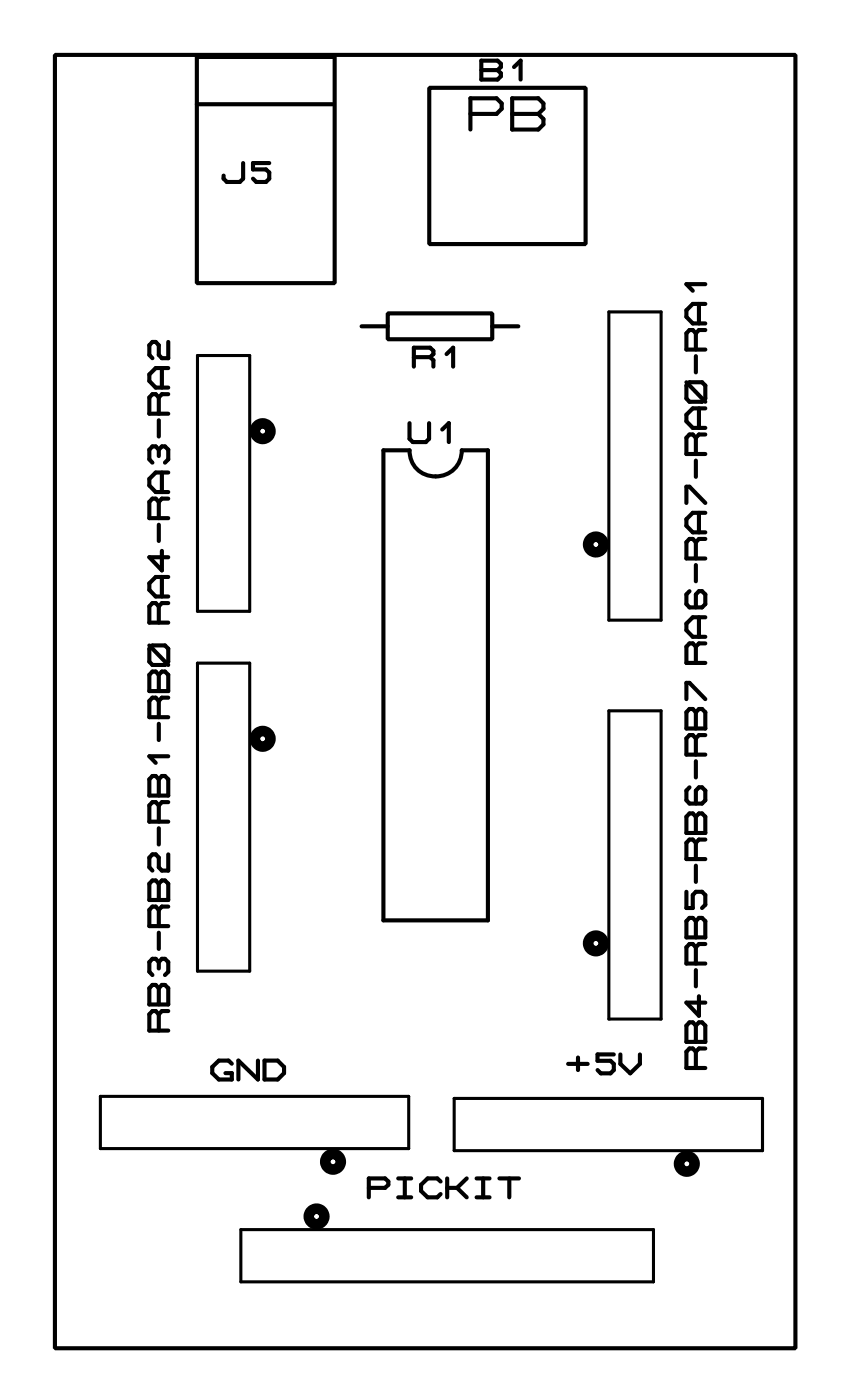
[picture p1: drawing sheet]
<svg xmlns="http://www.w3.org/2000/svg" width="41mm" height="68mm" viewBox="0 0 41 68" stroke-linecap="round" stroke-linejoin="round" font-family="sans-serif">
<g fill="none" stroke="#000" stroke-width=".2">
<path d="M2.7 2.7h36v62.9h-36zM7.7 19.3l-.1-.1h-.2l-.1 .1v.8h.9M7.7 19.3v.8M7.9 17.9v.9M8.2 16.6v.8h-.3l-.2-.1v-.5l-.1-.2h-.2l-.1 .2v.5l.1 .1M8.2 17.9h-.6l-.3 .3v.3l.3 .3h.6M8.2 19.2h-.3l-.2 .1M9.6 2.8h6.7v11h-6.7zM9.6 5.1h6.6M11.8 7.9v.8l-.1 .1h-.7l-.1-.1v-.2M13.1 7.9h-.8v.3h.6l.2 .2v.3l-.2 .1h-.4l-.2-.1M17.6 15.9h1.2"/>
<path d="M18.8 15.2h5.1v1.3h-5.1zM20.1 17.4h.8M20.9 4.3h7.6v7.6h-7.6zM20.9 17.4l.2-.2v-.1l-.2-.2h-.8v.9M20.9 17.4l.2 .1v.3M21.7 17.2l.3-.3v.9M22.9 5.5h1.2l.3-.2v-.3l-.3-.2h-1.2v1.5M23.4 2.9h.8l.1 .2v.2l-.1 .1 .1 .2v.1l-.1 .2h-.8zM23.4 3.4h.8M23.9 15.9h1.3M24.9 4.8h1.3l.2 .2v.3l-.2 .2 .2 .3v.2l-.2 .3h-1.3zM24.9 5.5h1.3"/>
<path d="M25 3.3l.3-.4v1M33.4 18.6l.9 .9M33.5 18.6h.6l.2 .1v.7l-.2 .1h-.6l-.1-.1v-.7zM33.8 16.2l-.1-.2h-.2l-.1 .2v.8h.9M33.8 16.2v.8M33.8 17.3v.8M34 14.8v.9M34 19.9v.9M34.3 14.8h-.6l-.3 .3v.3l.3 .3h.6M34.3 19.9h-.6l-.3 .3v.3l.3 .3h.6M34.3 16h-.3l-.2 .2M34.3 13.8h-.9l.3 .3"/>
<path d="M7.3 31.4l.9 .9M7.4 31.4h.6l.2 .1v.7l-.2 .1h-.6l-.1-.1v-.7zM7.4 32.7h.2l.1 .1 .2-.1h.1l.2 .1v.8h-.9v-.8zM7.4 37.7h.2l.1 .2 .2-.2h.1l.2 .2v.8h-.9v-.8zM7.7 29.5l-.1-.2h-.2l-.1 .2v.8h.9M7.7 21.9l-.1-.2h-.2l-.1 .2v.4l.1 .2M7.7 24.4l-.1-.2h-.2l-.1 .2v.8h.9M7.7 34.1l-.1-.2h-.2l-.1 .2v.8h.9M7.7 39.2l-.1-.2h-.2l-.1 .2v.8h.9M7.7 20.4v.8M7.7 21.9v.3M7.7 24.4v.8"/>
<path d="M7.7 25.5v.8M7.7 29.5v.8M7.7 32.8v.8M7.7 34.1v.8M7.7 35.2v.8M7.7 37.9v.8M7.7 39.2v.8M7.7 21.9l.2-.2h.1l.2 .2v.4l-.2 .2M7.9 23v.9M7.9 26.8v.9l-.6-.6h.9M7.9 28.1v.9M8.2 23h-.6l-.3 .3v.3l.3 .3h.6"/>
<path d="M8.2 28.1h-.6l-.3 .3v.3l.3 .3h.6M8.2 29.3h-.3l-.2 .2M8.2 24.2h-.3l-.2 .2M8.2 39h-.3l-.2 .2M8.2 36.8h-.9l.3 .3M8.2 33.9h-.3l-.2 .2M18.6 21.9h1.3a1.27 1.27 0 0 0 1.3 1.3 1.27 1.27 0 0 0 1.2-1.3h1.3v22.9h-5.1zM19.9 20.6v.7l.2 .2h.6l.2-.2v-.7M21.5 20.9l.3-.3v.9M33.4 24.5v-.8h.1l.8 .8M33.4 34v-.8h.1l.8 .8M33.5 28.7l-.1 .2v.5l.1 .1h.6l.2-.1v-.5l-.2-.2h-.1l-.2 .2v.6"/>
<path d="M33.5 34.5h.2l.1 .1 .2-.1h.1l.2 .1v.8h-.9v-.8zM33.5 38.3l-.1 .1v.5l.1 .2h.6l.2-.2v-.5l-.2-.1h-.1l-.2 .1v.7M33.5 39.6h.2l.1 .1 .2-.1h.1l.2 .1v.8h-.9v-.8zM33.8 21.3l-.1-.2h-.2l-.1 .2v.8h.9M33.8 26.4l-.1-.2h-.2l-.1 .2v.8h.9M33.8 31.4l-.1-.1h-.2l-.1 .1v.8h.9M33.8 35.9l-.1-.2h-.2l-.1 .2v.8h.9M33.8 21.3v.8M33.8 22.4v.8M33.8 26.4v.8M33.8 27.5v.8M33.8 31.4v.8"/>
<path d="M33.8 34.6v.8M33.8 35.9v.8M33.8 37v.8M33.8 39.7v.8M34 24.9v1M34 30v1M34.3 24.9h-.6l-.3 .3v.4l.3 .3h.6M34.3 30h-.6l-.3 .3v.3l.3 .4h.6M34.3 35.7h-.3l-.2 .2M34.3 31.3h-.3l-.2 .1M34.3 26.2h-.3l-.2 .2M34.3 21.1h-.3l-.2 .2"/>
<path d="M7.4 42.8h.2l.1 .2 .2-.2h.1l.2 .2v.8h-.9v-.8zM7.4 47.9h.2l.1 .2 .2-.2h.1l.2 .2v.7h-.9v-.7zM7.7 44.2l-.1-.1h-.2l-.1 .1v.8h.9M7.7 46.8l-.1-.2h-.2l-.1 .2v.5l.1 .1M7.7 49.3l-.1-.1h-.2l-.1 .1v.8h.9M7.7 40.3v.8M7.7 43v.8M7.7 44.2v.8M7.7 45.4v.7M7.7 46.8v.3M7.7 48.1v.7M7.7 49.3v.8"/>
<path d="M7.7 46.8l.2-.2h.1l.2 .2v.5l-.2 .1M8.2 41.5v.8h-.3l-.2-.1v-.5l-.1-.2h-.2l-.1 .2v.5l.1 .1M8.2 49.2h-.3l-.2 .1M8.2 44.1h-.3l-.2 .1M11.3 51.7l-.2-.1h-.5l-.3 .3v.3l.3 .3h.7v-.3h-.3M12.5 51.6v.9l-.9-.9v.9M12.9 51.6h.6l.3 .3v.3l-.3 .3h-.6zM17.9 57.8h.8l.2-.2v-.1l-.2-.2h-.8v.9M19.4 57.3h.6M19.4 58.2h.6M19.7 57.3v.9M21.4 57.5l-.1-.2h-.5l-.3 .3v.3l.3 .3h.5l.1-.1"/>
<path d="M21.7 57.8h.5M21.7 57.3v.9M22.2 57.8l.5 .4M22.7 57.3l-.5 .5M23.2 57.3h.6M23.2 58.2h.6M23.5 57.3v.9M24.3 57.3h.9M24.8 57.3v.9M27.6 51.7h1M28.1 51.4v.6M29.8 51.3h-.8v.3h.7l.1 .1v.3l-.1 .2h-.5l-.2-.2"/>
<path d="M30.2 51.3v.4l.4 .5 .5-.5v-.4M33.4 43.4v.8h.3v-.7l.1-.1h.3l.2 .1v.5l-.2 .2M33.5 44.6h.2l.1 .2 .2-.2h.1l.2 .2v.8h-.9v-.8zM33.5 49.7h.2l.1 .2 .2-.2h.1l.2 .2v.8h-.9v-.8zM33.8 51.1l-.1-.1h-.2l-.1 .1v.8h.9M33.8 41l-.1-.2h-.2l-.1 .2v.8h.9M33.8 46.1l-.1-.2h-.2l-.1 .2v.8h.9M33.8 41v.8M33.8 42.1v.8M33.8 44.8v.8M33.8 46.1v.8M33.8 47.2v.8"/>
<path d="M33.8 49.9v.8M33.8 51.1v.8M34 48.4v1l-.6-.6h.9M34.3 51h-.3l-.2 .1M34.3 45.9h-.3l-.2 .2M34.3 40.8h-.3l-.2 .2"/>
</g>
<g fill="none" stroke="#000" stroke-width=".51">
<circle cx="12.8" cy="21" r=".38"/>
<circle cx="12.8" cy="35.9" r=".38"/>
<circle cx="29" cy="26.5" r=".38"/>
<circle cx="15.4" cy="59.2" r=".38"/>
<circle cx="16.2" cy="56.5" r=".38"/>
<circle cx="29" cy="45.9" r=".38"/>
<circle cx="33.4" cy="56.6" r=".38"/>
</g>
<path d="M9.6 17.3h2.5v12.4h-2.5zM29.6 15.2h2.5v15h-2.5zM9.6 32.2h2.5v15h-2.5zM29.6 34.6h2.5v15h-2.5zM4.9 53.3h15v2.6h-15zM11.7 59.8h20.1v2.5h-20.1zM22.1 53.4h15v2.6h-15z" fill="none" stroke="#000" stroke-width=".15"/>
</svg>
